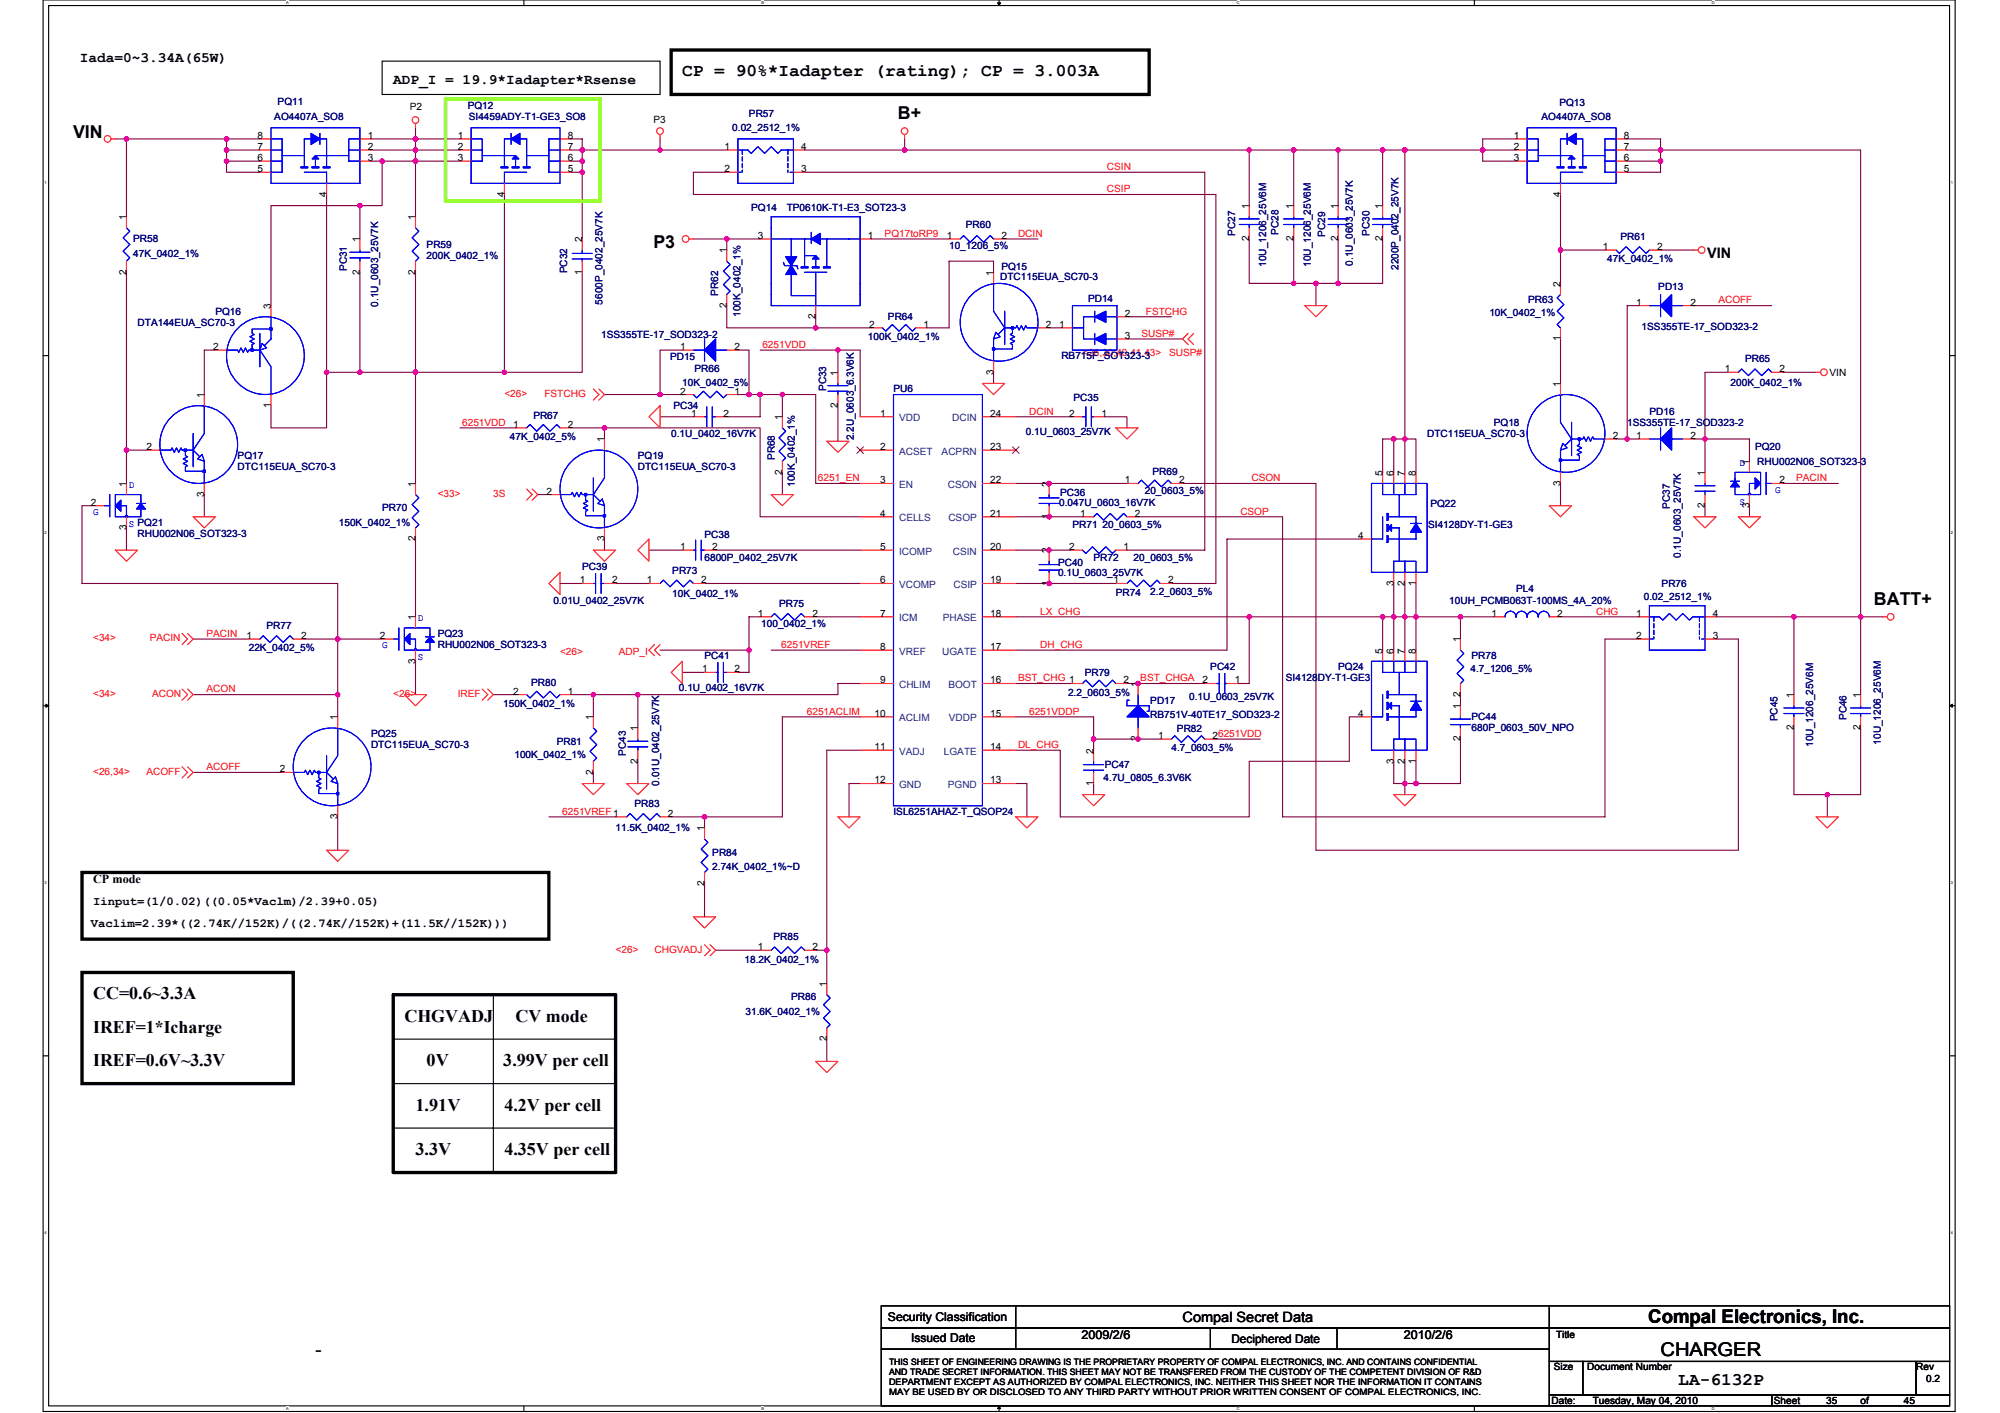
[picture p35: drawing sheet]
<svg xmlns="http://www.w3.org/2000/svg" width="297mm" height="210mm" viewBox="0 0 297 210" stroke-linecap="round" stroke-linejoin="round" font-family="sans-serif">
<defs><g id="words">
<g font-size="2.8">
<text x="244.8" y="196.5">Compal Electronics, Inc.</text>
<text x="246.6" y="201.5">CHARGER</text>
</g>
<g font-size="2.6">
<text x="101.3" y="11.3">CP = 90%*Iadapter (rating); CP = 3.003A</text>
<text x="133.4" y="17.7">B+</text>
<text x="10.9" y="20.6">VIN</text>
<text x="97" y="36.9">P3</text>
<text x="278.3" y="89.9">BATT+</text>
<text x="13.8" y="148.5">CC=0.6~3.3A</text>
<text x="13.8" y="153.4">IREF=1*Icharge</text>
<text x="60.1" y="151.8">CHGVADJ</text>
<text x="76.6" y="151.8">CV mode</text>
<text x="13.8" y="158.4">IREF=0.6V~3.3V</text>
<text x="63.4" y="158.4">0V</text>
<text x="74.8" y="158.4">3.99V per cell</text>
<text x="61.7" y="165">1.91V</text>
<text x="74.9" y="165">4.2V per cell</text>
<text x="61.7" y="171.6">3.3V</text>
<text x="74.9" y="171.6">4.35V per cell</text>
<text x="46.9" y="201.3">-</text>
<text x="249.3" y="205.8">LA-6132P</text>
</g>
<g font-size="2.1">
<text x="11.8" y="9.2">Iada=0~3.34A(65W)</text>
<text x="58.4" y="12.5">ADP_I = 19.9*Iadapter*Rsense</text>
<text x="253.6" y="38.3">VIN</text>
<text x="175.6" y="196.4">Compal Secret Data</text>
</g>
<g font-size="1.8">
<text x="13.8" y="131.2">CP mode</text>
<text x="13.5" y="137.7">Vaclim=2.39*((2.74K//152K)/((2.74K//152K)+(11.5K//152K)))</text>
<text x="13.8" y="134.4">Iinput=(1/0.02)((0.05*Vaclm)/2.39+0.05)</text>
<text x="131.9" y="196.3">Security Classification</text>
<text x="135.3" y="199.4">Issued Date</text>
<text x="160.6" y="198.9">2009/2/6</text>
<text x="182.9" y="199.6">Deciphered Date</text>
<text x="208.5" y="198.9">2010/2/6</text>
</g>
<g font-size="1.5" fill="#000080">
<text x="40.7" y="17.8">AO4407A_SO8</text>
<text x="41.2" y="15.5">PQ11</text>
<text x="69.5" y="16.2">PQ12</text>
<text x="69.6" y="17.8">SI4459ADY-T1-GE3_SO8</text>
<text x="111.2" y="17.3">PR57</text>
<text x="229" y="17.8">AO4407A_SO8</text>
<text x="231.6" y="15.7">PQ13</text>
<text x="108.8" y="19.5">0.02_2512_1%</text>
<text x="111.6" y="31.4">PQ14</text>
<text x="116.9" y="31.4">TP0610K-T1-E3_SOT23-3</text>
<text x="143.4" y="33.9">PR60</text>
<text x="183.4" y="35" transform="rotate(-90 183.4 35)">PC27</text>
<text x="189.9" y="34.8" transform="rotate(-90 189.9 34.8)">PC28</text>
<text x="196.8" y="35.2" transform="rotate(-90 196.8 35.2)">PC29</text>
<text x="203.4" y="35" transform="rotate(-90 203.4 35)">PC30</text>
<text x="240.7" y="35.7">PR61</text>
<text x="19.8" y="36">PR58</text>
<text x="19.8" y="38.2">47K_0402_1%</text>
<text x="51.5" y="40.3" transform="rotate(-90 51.5 40.3)">PC31</text>
<text x="63.4" y="36.8">PR59</text>
<text x="63.4" y="38.5">200K_0402_1%</text>
<text x="84.2" y="40.6" transform="rotate(-90 84.2 40.6)">PC32</text>
<text x="141" y="37">10_1206_5%</text>
<text x="148.6" y="41.6">DTC115EUA_SC70-3</text>
<text x="148.7" y="40.1">PQ15</text>
<text x="188.1" y="39.6" transform="rotate(-90 188.1 39.6)">10U_1206_25V6M</text>
<text x="194.7" y="39.6" transform="rotate(-90 194.7 39.6)">10U_1206_25V6M</text>
<text x="200.9" y="39.5" transform="rotate(-90 200.9 39.5)">0.1U_0603_25V7K</text>
<text x="207.7" y="40.1" transform="rotate(-90 207.7 40.1)">2200P_0402_25V7K</text>
<text x="238.7" y="39">47K_0402_1%</text>
<text x="32" y="46.7">PQ16</text>
<text x="56.1" y="45.6" transform="rotate(-90 56.1 45.6)">0.1U_0603_25V7K</text>
<text x="89.5" y="45.2" transform="rotate(-90 89.5 45.2)">5600P_0402_25V7K</text>
<text x="106.7" y="43.9" transform="rotate(-90 106.7 43.9)">PR62</text>
<text x="110" y="47.1" transform="rotate(-90 110 47.1)">100K_0402_1%</text>
<text x="131.9" y="47.6">PR64</text>
<text x="161.6" y="44.9">PD14</text>
<text x="221.2" y="46.9">10K_0402_1%</text>
<text x="227" y="45.1">PR63</text>
<text x="246.3" y="43.1">PD13</text>
<text x="20.4" y="48.4">DTA144EUA_SC70-3</text>
<text x="89.3" y="50.2">1SS355TE-17_SOD323-2</text>
<text x="99.5" y="53.5">PD15</text>
<text x="128.9" y="50.5">100K_0402_1%</text>
<text x="157.6" y="53.3">RB715F_SOT323-3</text>
<text x="243.8" y="49">1SS355TE-17_SOD323-2</text>
<text x="259.2" y="53.8">PR65</text>
<text x="101.3" y="57.3">10K_0402_5%</text>
<text x="103.2" y="55.3">PR66</text>
<text x="122.7" y="58.1" transform="rotate(-90 122.7 58.1)">PC33</text>
<text x="132.7" y="58.3">PU6</text>
<text x="159.4" y="59.6">PC35</text>
<text x="257" y="57.3">200K_0402_1%</text>
<text x="75.7" y="65.4">47K_0402_5%</text>
<text x="79.2" y="62.3">PR67</text>
<text x="99.7" y="64.9">0.1U_0402_16V7K</text>
<text x="100" y="60.8">PC34</text>
<text x="126.8" y="65.4" transform="rotate(-90 126.8 65.4)">2.2U_0603_6.3V6K</text>
<text x="152.4" y="64.6">0.1U_0603_25V7K</text>
<text x="212" y="64.9">DTC115EUA_SC70-3</text>
<text x="221.9" y="63.2">PQ18</text>
<text x="241.7" y="63.2">1SS355TE-17_SOD323-2</text>
<text x="245" y="61.6">PD16</text>
<text x="35.3" y="68.2">PQ17</text>
<text x="35.3" y="69.8">DTC115EUA_SC70-3</text>
<text x="94.7" y="68.2">PQ19</text>
<text x="94.7" y="69.8">DTC115EUA_SC70-3</text>
<text x="115.1" y="68.4" transform="rotate(-90 115.1 68.4)">PR68</text>
<text x="171.2" y="70.5">PR69</text>
<text x="260.7" y="66.9">PQ20</text>
<text x="261" y="69">RHU002N06_SOT323-3</text>
<text x="56.8" y="76">PR70</text>
<text x="118.1" y="72.3" transform="rotate(-90 118.1 72.3)">100K_0402_1%</text>
<text x="157.3" y="75.1">0.047U_0603_16V7K</text>
<text x="157.5" y="73.6">PC36</text>
<text x="170" y="73.3">20_0603_5%</text>
<text x="212.4" y="75.3">PQ22</text>
<text x="248" y="75.6" transform="rotate(-90 248 75.6)">PC37</text>
<text x="20.4" y="79.8">RHU002N06_SOT323-3</text>
<text x="50.3" y="78.1">150K_0402_1%</text>
<text x="104.6" y="79.9">PC38</text>
<text x="104.6" y="83.4">6800P_0402_25V7K</text>
<text x="159.3" y="78.4">PR71 20_0603_5%</text>
<text x="162.4" y="83.4">PR72</text>
<text x="168.4" y="83.4">20_0603_5%</text>
<text x="212.1" y="78.4">SI4128DY-T1-GE3</text>
<text x="249.6" y="82.9" transform="rotate(-90 249.6 82.9)">0.1U_0603_25V7K</text>
<text x="82.2" y="89.7">0.01U_0402_25V7K</text>
<text x="86.5" y="84.7">PC39</text>
<text x="99.8" y="85.2">PR73</text>
<text x="99.8" y="88.7">10K_0402_1%</text>
<text x="157.1" y="84">PC40</text>
<text x="157.1" y="85.5">0.1U_0603_25V7K</text>
<text x="165.7" y="88.5">PR74</text>
<text x="170.8" y="88.3">2.2_0603_5%</text>
<text x="215.3" y="89.7">10UH_PCMB063T-100MS_4A_20%</text>
<text x="225.2" y="88">PL4</text>
<text x="244.1" y="89.2">0.02_2512_1%</text>
<text x="246.8" y="87.2">PR76</text>
<text x="39.6" y="93.5">PR77</text>
<text x="65" y="94.6">PQ23</text>
<text x="113.1" y="93.1">100_0402_1%</text>
<text x="115.7" y="90.2">PR75</text>
<text x="36.9" y="96.8">22K_0402_5%</text>
<text x="65" y="96.3">RHU002N06_SOT323-3</text>
<text x="78.9" y="101.9">PR80</text>
<text x="104.6" y="97.9">PC41</text>
<text x="161.1" y="100.4">PR79</text>
<text x="179.8" y="99.6">PC42</text>
<text x="191" y="101.2">SI4128DY-T1-GE3</text>
<text x="198.7" y="99.6">PQ24</text>
<text x="218.4" y="99.9">4.7_1206_5%</text>
<text x="218.6" y="97.9">PR78</text>
<text x="74.8" y="105">150K_0402_1%</text>
<text x="100.8" y="102.7">0.1U_0402_16V7K</text>
<text x="158.6" y="103.4">2.2_0603_5%</text>
<text x="170.8" y="104.5">PD17</text>
<text x="170.8" y="106.7">RB751V-40TE17_SOD323-2</text>
<text x="176.6" y="104">0.1U_0603_25V7K</text>
<text x="218.6" y="107">PC44</text>
<text x="264" y="107.1" transform="rotate(-90 264 107.1)">PC45</text>
<text x="274.2" y="107" transform="rotate(-90 274.2 107)">PC46</text>
<text x="55.1" y="109.5">PQ25</text>
<text x="55.1" y="111.1">DTC115EUA_SC70-3</text>
<text x="76.4" y="112.6">100K_0402_1%</text>
<text x="82.7" y="110.6">PR81</text>
<text x="93" y="112.3" transform="rotate(-90 93 112.3)">PC43</text>
<text x="174" y="111.6">4.7_0603_5%</text>
<text x="174.8" y="108.8">PR82</text>
<text x="218.6" y="108.6">680P_0603_50V_NPO</text>
<text x="269.3" y="110.9" transform="rotate(-90 269.3 110.9)">10U_1206_25V6M</text>
<text x="279.4" y="110.6" transform="rotate(-90 279.4 110.6)">10U_1206_25V6M</text>
<text x="94.2" y="119.9">PR83</text>
<text x="97.9" y="116.7" transform="rotate(-90 97.9 116.7)">0.01U_0402_25V7K</text>
<text x="163.9" y="116.1">4.7U_0805_6.3V6K</text>
<text x="164.1" y="114.1">PC47</text>
<text x="91.4" y="123.5">11.5K_0402_1%</text>
<text x="132.7" y="121">ISL6251AHAZ-T_QSOP24</text>
<text x="105.8" y="127.1">PR84</text>
<text x="105.8" y="129.3">2.74K_0402_1%~D</text>
<text x="110.6" y="143">18.2K_0402_1%</text>
<text x="114.9" y="139.7">PR85</text>
<text x="117.5" y="148.6">PR86</text>
<text x="110.7" y="150.7">31.6K_0402_1%</text>
</g>
<g font-size="1.5">
<text x="60.9" y="16.4">P2</text>
<text x="38.3" y="23.9">6</text>
<text x="38.3" y="22.3">7</text>
<text x="38.3" y="20.6">8</text>
<text x="54.6" y="23.9">3</text>
<text x="54.6" y="22.3">2</text>
<text x="54.6" y="20.6">1</text>
<text x="68" y="23.9">3</text>
<text x="68" y="22.3">2</text>
<text x="68" y="20.6">1</text>
<text x="84.3" y="23.9">6</text>
<text x="84.3" y="22.3">7</text>
<text x="84.3" y="20.6">8</text>
<text x="97" y="18.3">P3</text>
<text x="107.6" y="22.3">1</text>
<text x="119" y="22.3">4</text>
<text x="224.8" y="23.9">3</text>
<text x="224.8" y="22.3">2</text>
<text x="224.8" y="20.6">1</text>
<text x="241.2" y="23.9">6</text>
<text x="241.2" y="22.3">7</text>
<text x="241.2" y="20.6">8</text>
<text x="38.3" y="25.6">5</text>
<text x="48.5" y="29.2" transform="rotate(-90 48.5 29.2)">4</text>
<text x="74.9" y="29.2" transform="rotate(-90 74.9 29.2)">4</text>
<text x="84.3" y="25.6">5</text>
<text x="107.6" y="25.6">2</text>
<text x="119" y="25.6">3</text>
<text x="231.8" y="29.2" transform="rotate(-90 231.8 29.2)">4</text>
<text x="241.2" y="25.6">5</text>
<text x="18.8" y="32.7" transform="rotate(-90 18.8 32.7)">1</text>
<text x="53.4" y="36" transform="rotate(-90 53.4 36)">1</text>
<text x="61.7" y="32.7" transform="rotate(-90 61.7 32.7)">1</text>
<text x="86.5" y="36" transform="rotate(-90 86.5 36)">2</text>
<text x="112.6" y="35.5">3</text>
<text x="128.9" y="35.5">1</text>
<text x="140.6" y="35.5">1</text>
<text x="148.7" y="35.5">2</text>
<text x="185.5" y="35.8" transform="rotate(-90 185.5 35.8)">2</text>
<text x="185.5" y="31" transform="rotate(-90 185.5 31)">1</text>
<text x="192.1" y="35.8" transform="rotate(-90 192.1 35.8)">2</text>
<text x="192.1" y="31" transform="rotate(-90 192.1 31)">1</text>
<text x="198.7" y="35.8" transform="rotate(-90 198.7 35.8)">2</text>
<text x="198.7" y="31" transform="rotate(-90 198.7 31)">1</text>
<text x="205.3" y="35.8" transform="rotate(-90 205.3 35.8)">2</text>
<text x="205.3" y="31" transform="rotate(-90 205.3 31)">1</text>
<text x="18.8" y="40.8" transform="rotate(-90 18.8 40.8)">2</text>
<text x="53.4" y="40.8" transform="rotate(-90 53.4 40.8)">2</text>
<text x="61.7" y="40.8" transform="rotate(-90 61.7 40.8)">2</text>
<text x="86.5" y="40.8" transform="rotate(-90 86.5 40.8)">1</text>
<text x="107.9" y="37.6" transform="rotate(-90 107.9 37.6)">1</text>
<text x="147.6" y="40.9" transform="rotate(-90 147.6 40.9)">1</text>
<text x="238" y="37.1">1</text>
<text x="246.1" y="37.1">2</text>
<text x="40.2" y="45.9" transform="rotate(-90 40.2 45.9)">3</text>
<text x="107.9" y="45.7" transform="rotate(-90 107.9 45.7)">2</text>
<text x="121.1" y="47.4" transform="rotate(-90 121.1 47.4)">2</text>
<text x="167" y="47">2</text>
<text x="231.8" y="42.6" transform="rotate(-90 231.8 42.6)">2</text>
<text x="243" y="45.4">1</text>
<text x="251.1" y="45.4">2</text>
<text x="31.7" y="52">2</text>
<text x="101" y="52">1</text>
<text x="109.1" y="52">2</text>
<text x="129.1" y="48.7">2</text>
<text x="137.2" y="48.7">1</text>
<text x="155.3" y="48.7">2</text>
<text x="157.3" y="48.7">1</text>
<text x="167" y="50.3">3</text>
<text x="231.8" y="50.7" transform="rotate(-90 231.8 50.7)">1</text>
<text x="30.3" y="59.1" transform="rotate(-90 30.3 59.1)">1</text>
<text x="101" y="58.6">2</text>
<text x="109.1" y="58.6">1</text>
<text x="124.4" y="55.8" transform="rotate(-90 124.4 55.8)">1</text>
<text x="147.6" y="55.6" transform="rotate(-90 147.6 55.6)">3</text>
<text x="231.8" y="57.5" transform="rotate(-90 231.8 57.5)">1</text>
<text x="256.2" y="55.3">1</text>
<text x="264.3" y="55.3">2</text>
<text x="271.7" y="55.8">VIN</text>
<text x="40.2" y="60.6" transform="rotate(-90 40.2 60.6)">1</text>
<text x="76.2" y="63.6">1</text>
<text x="84.3" y="63.6">2</text>
<text x="89.8" y="65.7" transform="rotate(-90 89.8 65.7)">1</text>
<text x="102.6" y="61.9">1</text>
<text x="107.4" y="61.9">2</text>
<text x="116.2" y="62.4" transform="rotate(-90 116.2 62.4)">1</text>
<text x="124.4" y="60.6" transform="rotate(-90 124.4 60.6)">2</text>
<text x="130.7" y="61.9">1</text>
<text x="147.1" y="61.9">24</text>
<text x="158.8" y="61.9">2</text>
<text x="163.6" y="61.9">1</text>
<text x="239.5" y="65.2">2</text>
<text x="243" y="65.2">1</text>
<text x="251.1" y="65.2">2</text>
<text x="21.7" y="66.9">2</text>
<text x="116.2" y="70.5" transform="rotate(-90 116.2 70.5)">2</text>
<text x="130.7" y="71.8">3</text>
<text x="130.7" y="66.9">2</text>
<text x="147.1" y="66.9">23</text>
<text x="147.1" y="71.8">22</text>
<text x="167" y="71.8">1</text>
<text x="175.1" y="71.8">2</text>
<text x="205.3" y="70.7" transform="rotate(-90 205.3 70.7)">5</text>
<text x="207" y="70.7" transform="rotate(-90 207 70.7)">6</text>
<text x="208.6" y="70.7" transform="rotate(-90 208.6 70.7)">7</text>
<text x="210.3" y="70.7" transform="rotate(-90 210.3 70.7)">8</text>
<text x="253.2" y="70.7" transform="rotate(-90 253.2 70.7)">1</text>
<text x="259.8" y="69" transform="rotate(-90 259.8 69)">1</text>
<text x="264.3" y="71.8">2</text>
<text x="13.5" y="75.1">2</text>
<text x="18.8" y="72.3" transform="rotate(-90 18.8 72.3)">1</text>
<text x="30.3" y="73.8" transform="rotate(-90 30.3 73.8)">3</text>
<text x="61.7" y="72.3" transform="rotate(-90 61.7 72.3)">1</text>
<text x="81.2" y="73.5">2</text>
<text x="130.7" y="76.8">4</text>
<text x="147.1" y="76.8">21</text>
<text x="155.8" y="77.1" transform="rotate(-90 155.8 77.1)">1</text>
<text x="155.8" y="72.3" transform="rotate(-90 155.8 72.3)">2</text>
<text x="160.4" y="76.8">1</text>
<text x="168.5" y="76.8">2</text>
<text x="231.8" y="72.2" transform="rotate(-90 231.8 72.2)">3</text>
<text x="253.2" y="75.5" transform="rotate(-90 253.2 75.5)">2</text>
<text x="259.8" y="75.5" transform="rotate(-90 259.8 75.5)">3</text>
<text x="18.8" y="78.8" transform="rotate(-90 18.8 78.8)">3</text>
<text x="61.7" y="80.4" transform="rotate(-90 61.7 80.4)">2</text>
<text x="89.8" y="80.4" transform="rotate(-90 89.8 80.4)">3</text>
<text x="101" y="81.7">1</text>
<text x="105.8" y="81.7">2</text>
<text x="130.7" y="81.7">5</text>
<text x="147.1" y="81.7">20</text>
<text x="155.8" y="82.2" transform="rotate(-90 155.8 82.2)">2</text>
<text x="158.8" y="81.7">2</text>
<text x="166.9" y="81.7">1</text>
<text x="201.7" y="80.1">4</text>
<text x="86.1" y="86.7">1</text>
<text x="90.9" y="86.7">2</text>
<text x="96" y="86.7">1</text>
<text x="104.1" y="86.7">2</text>
<text x="130.7" y="86.7">6</text>
<text x="147.1" y="86.7">19</text>
<text x="155.8" y="87" transform="rotate(-90 155.8 87)">1</text>
<text x="165.4" y="86.7">1</text>
<text x="173.5" y="86.7">2</text>
<text x="207" y="87" transform="rotate(-90 207 87)">3</text>
<text x="208.6" y="87" transform="rotate(-90 208.6 87)">2</text>
<text x="210.3" y="87" transform="rotate(-90 210.3 87)">1</text>
<text x="36.6" y="94.9">1</text>
<text x="44.7" y="94.9">2</text>
<text x="56.4" y="94.9">2</text>
<text x="61.7" y="92.1" transform="rotate(-90 61.7 92.1)">1</text>
<text x="112.6" y="91.6">1</text>
<text x="120.7" y="91.6">2</text>
<text x="130.7" y="91.6">7</text>
<text x="147.1" y="91.6">18</text>
<text x="216.9" y="95.4" transform="rotate(-90 216.9 95.4)">1</text>
<text x="221.5" y="91.6">1</text>
<text x="231.3" y="91.6">2</text>
<text x="243" y="91.6">1</text>
<text x="243" y="94.9">2</text>
<text x="254.4" y="94.9">3</text>
<text x="254.4" y="91.6">4</text>
<text x="61.7" y="98.6" transform="rotate(-90 61.7 98.6)">3</text>
<text x="104.3" y="99.9">1</text>
<text x="109.1" y="99.9">2</text>
<text x="130.7" y="101.5">9</text>
<text x="130.7" y="96.6">8</text>
<text x="147.1" y="101.5">16</text>
<text x="147.1" y="96.6">17</text>
<text x="166.9" y="101.5">2</text>
<text x="178.6" y="101.5">2</text>
<text x="183.4" y="101.5">1</text>
<text x="205.3" y="97.1" transform="rotate(-90 205.3 97.1)">5</text>
<text x="207" y="97.1" transform="rotate(-90 207 97.1)">6</text>
<text x="208.6" y="97.1" transform="rotate(-90 208.6 97.1)">7</text>
<text x="210.3" y="97.1" transform="rotate(-90 210.3 97.1)">8</text>
<text x="50.1" y="107" transform="rotate(-90 50.1 107)">1</text>
<text x="76.2" y="103.2">2</text>
<text x="84.3" y="103.2">1</text>
<text x="88.1" y="107" transform="rotate(-90 88.1 107)">1</text>
<text x="129.9" y="106.5">10</text>
<text x="147.1" y="106.5">15</text>
<text x="169" y="102" transform="rotate(-90 169 102)">1</text>
<text x="201.7" y="106.5">4</text>
<text x="216.9" y="105.3" transform="rotate(-90 216.9 105.3)">1</text>
<text x="216.9" y="103.5" transform="rotate(-90 216.9 103.5)">2</text>
<text x="266.4" y="103.7" transform="rotate(-90 266.4 103.7)">1</text>
<text x="276.3" y="103.7" transform="rotate(-90 276.3 103.7)">1</text>
<text x="94.7" y="113.4" transform="rotate(-90 94.7 113.4)">2</text>
<text x="94.7" y="108.6" transform="rotate(-90 94.7 108.6)">1</text>
<text x="129.9" y="111.4">11</text>
<text x="147.1" y="111.4">14</text>
<text x="162.4" y="111.9" transform="rotate(-90 162.4 111.9)">2</text>
<text x="169" y="110.1" transform="rotate(-90 169 110.1)">2</text>
<text x="172" y="109.8">1</text>
<text x="180.1" y="109.8">26251VDD</text>
<text x="207" y="113.4" transform="rotate(-90 207 113.4)">3</text>
<text x="208.6" y="113.4" transform="rotate(-90 208.6 113.4)">2</text>
<text x="210.3" y="113.4" transform="rotate(-90 210.3 113.4)">1</text>
<text x="216.9" y="110.1" transform="rotate(-90 216.9 110.1)">2</text>
<text x="266.4" y="108.5" transform="rotate(-90 266.4 108.5)">2</text>
<text x="276.3" y="108.5" transform="rotate(-90 276.3 108.5)">2</text>
<text x="41.6" y="114.7">2</text>
<text x="88.1" y="115.1" transform="rotate(-90 88.1 115.1)">2</text>
<text x="129.9" y="116.4">12</text>
<text x="147.1" y="116.4">13</text>
<text x="162.4" y="116.7" transform="rotate(-90 162.4 116.7)">1</text>
<text x="50.1" y="121.7" transform="rotate(-90 50.1 121.7)">3</text>
<text x="99.2" y="121.3">2</text>
<text x="104.6" y="123.5" transform="rotate(-90 104.6 123.5)">1</text>
<text x="104.6" y="131.6" transform="rotate(-90 104.6 131.6)">2</text>
<text x="112.6" y="141.2">1</text>
<text x="120.7" y="141.2">2</text>
<text x="122.8" y="146.6" transform="rotate(-90 122.8 146.6)">1</text>
<text x="122.8" y="154.7" transform="rotate(-90 122.8 154.7)">2</text>
<text x="230.8" y="203.6">Size</text>
<text x="231.1" y="198.8">Title</text>
<text x="235.7" y="203.6">Document Number</text>
<text x="284.6" y="203.6">Rev</text>
<text x="230.4" y="208.5">Date:</text>
<text x="236.6" y="208.5">Tuesday, May 04, 2010</text>
<text x="263.5" y="208.5">Sheet</text>
<text x="271.2" y="208.5">35</text>
<text x="276.3" y="208.5">of</text>
<text x="282.8" y="208.5">45</text>
<text x="286.1" y="205.2">0.2</text>
</g>
<g font-size="1.5" fill="#f00">
<text x="164.4" y="25.3">CSIN</text>
<text x="164.4" y="28.6">CSIP</text>
<text x="131.4" y="35.2">PQ17toRP9</text>
<text x="151.2" y="35.2">DCIN</text>
<text x="170.2" y="46.7">FSTCHG</text>
<text x="255.2" y="45.1">ACOFF</text>
<text x="113.2" y="51.7">6251VDD</text>
<text x="160.8" y="52.8">&lt;26,30,40,41,43&gt;</text>
<text x="169.5" y="50">SUSP#</text>
<text x="173.6" y="52.8">SUSP#</text>
<text x="74.9" y="59">&lt;26&gt;</text>
<text x="80.9" y="59">FSTCHG</text>
<text x="68.6" y="63.2">6251VDD</text>
<text x="152.8" y="61.6">DCIN</text>
<text x="121.5" y="71.5">6251_EN</text>
<text x="185.9" y="71.5">CSON</text>
<text x="266.8" y="71.5">PACIN</text>
<text x="65" y="73.8">&lt;33&gt;</text>
<text x="73.3" y="73.8">3S</text>
<text x="184.2" y="76.4">CSOP</text>
<text x="13.8" y="95.3">&lt;34&gt;</text>
<text x="22.3" y="95.3">PACIN</text>
<text x="30.7" y="94.6">PACIN</text>
<text x="154.5" y="91.3">LX_CHG</text>
<text x="237" y="91.3">CHG</text>
<text x="83.2" y="97.3">&lt;26&gt;</text>
<text x="91.9" y="97.3">ADP_I</text>
<text x="116" y="96.3">6251VREF</text>
<text x="151.2" y="101.2">BST_CHG 1</text>
<text x="154.5" y="96.3">DH_CHG</text>
<text x="169.4" y="101.2">BST_CHGA</text>
<text x="13.8" y="103.5">&lt;34&gt;</text>
<text x="22.6" y="103.5">ACON</text>
<text x="30.7" y="102.9">ACON</text>
<text x="58.4" y="103.5">&lt;26&gt;</text>
<text x="68" y="103.5">IREF</text>
<text x="119.8" y="106.2">6251ACLIM</text>
<text x="152.8" y="106.2">6251VDDP</text>
<text x="151.2" y="111.1">DL_CHG</text>
<text x="13.8" y="115.1">&lt;26,34&gt;</text>
<text x="21.8" y="115.1">ACOFF</text>
<text x="30.7" y="114.4">ACOFF</text>
<text x="83.5" y="121">6251VREF 1</text>
<text x="91.4" y="141.5">&lt;26&gt;</text>
<text x="97.2" y="141.5">CHGVADJ</text>
</g>
<g font-size="1.5" fill="#004080">
<text x="133.5" y="62.6">VDD</text>
<text x="141.4" y="62.6">DCIN</text>
<text x="133.5" y="67.5">ACSET</text>
<text x="139.9" y="67.5">ACPRN</text>
<text x="133.5" y="72.5">EN</text>
<text x="133.5" y="77.4">CELLS</text>
<text x="140.8" y="72.5">CSON</text>
<text x="140.9" y="77.4">CSOP</text>
<text x="133.5" y="82.4">ICOMP</text>
<text x="141.5" y="82.4">CSIN</text>
<text x="133.5" y="87.3">VCOMP</text>
<text x="141.6" y="87.3">CSIP</text>
<text x="133.5" y="92.3">ICM</text>
<text x="140" y="92.3">PHASE</text>
<text x="133.5" y="97.3">VREF</text>
<text x="139.9" y="97.3">UGATE</text>
<text x="133.5" y="102.2">CHLIM</text>
<text x="133.5" y="107.2">ACLIM</text>
<text x="140.9" y="102.2">BOOT</text>
<text x="140.9" y="107.2">VDDP</text>
<text x="133.5" y="112.1">VADJ</text>
<text x="140.2" y="112.1">LGATE</text>
<text x="133.5" y="117.1">GND</text>
<text x="140.8" y="117.1">PGND</text>
</g>
<g font-size="1.5" fill="#00f">
<text x="258.3" y="69.2">D</text>
<text x="13.8" y="76.5">G</text>
<text x="19.1" y="72.5">D</text>
<text x="258.3" y="75">S</text>
<text x="263.6" y="73.2">G</text>
<text x="19.1" y="78.3">S PQ21</text>
<text x="62" y="92.3">D</text>
<text x="56.8" y="96.3">G</text>
<text x="62" y="98.1">S</text>
</g>
<g font-size="1.3">
<text x="132" y="202.8">THIS SHEET OF ENGINEERING DRAWING IS THE PROPRIETARY PROPERTY OF COMPAL ELECTRONICS, INC. AND CONTAINS CONFIDENTIAL</text>
<text x="132" y="204.3">AND TRADE SECRET INFORMATION. THIS SHEET MAY NOT BE TRANSFERED FROM THE CUSTODY OF THE COMPETENT DIVISION OF R&amp;D</text>
<text x="132" y="205.8">DEPARTMENT EXCEPT AS AUTHORIZED BY COMPAL ELECTRONICS, INC. NEITHER THIS SHEET NOR THE INFORMATION IT CONTAINS</text>
<text x="132" y="207.3">MAY BE USED BY OR DISCLOSED TO ANY THIRD PARTY WITHOUT PRIOR WRITTEN CONSENT OF COMPAL ELECTRONICS, INC.</text>
</g>
<g font-size=".6">
<text x="42.5" y=".6">A</text>
<text x="113.1" y=".6">B</text>
<text x="183.7" y=".6">C</text>
<text x="254.3" y=".6">D</text>
<text x="6.6" y="27.4">1</text>
<text x="289.8" y="27.4">1</text>
<text x="6.6" y="79.4">2</text>
<text x="289.8" y="79.4">2</text>
<text x="6.6" y="131.4">3</text>
<text x="289.8" y="131.4">3</text>
<text x="6.6" y="183.4">4</text>
<text x="289.8" y="183.4">4</text>
<text x="42.5" y="209.5">A</text>
<text x="113.1" y="209.5">B</text>
<text x="183.7" y="209.5">C</text>
<text x="254.3" y="209.5">D</text>
</g>
</g></defs>
<path d="M6.4 0h284v209.7h-284zM7.2 .8h282.3v208.1h-282.3z" fill="none" stroke="#000" stroke-width=".17"/>
<g fill="#fff">
<path d="M42.5 .1h.4v.6h-.4z"/>
<path d="M42.5 208.9h.4v.7h-.4z"/>
</g>
<path d="M77.8 0v.8M77.8 208.9v.8" fill="none" stroke="#000" stroke-width=".17"/>
<g fill="#fff">
<path d="M113.1 .1h.4v.6h-.4z"/>
<path d="M113.1 208.9h.4v.7h-.4z"/>
</g>
<path d="M148.4 0v.8M148.4 208.9v.8" fill="none" stroke="#000" stroke-width=".17"/>
<path d="M148.1 .4h.5l-.2 .4zM148.4 208.9l.2 .4h-.5z" fill="#000" stroke="#000" stroke-width=".15"/>
<g fill="#fff">
<path d="M183.7 .1h.4v.6h-.4z"/>
<path d="M183.7 208.9h.4v.7h-.4z"/>
</g>
<path d="M219 0v.8M219 208.9v.8" fill="none" stroke="#000" stroke-width=".17"/>
<g fill="#fff">
<path d="M254.3 .1h.4v.6h-.4z"/>
<path d="M254.3 208.9h.4v.7h-.4z"/>
<path d="M6.6 26.8h.3v.7h-.3z"/>
<path d="M289.8 26.8h.3v.7h-.3z"/>
<path d="M6.6 78.8h.3v.7h-.3z"/>
<path d="M289.8 78.8h.3v.7h-.3z"/>
</g>
<path d="M6.4 52.8h.8M289.5 52.8h.9" fill="none" stroke="#000" stroke-width=".17"/>
<g fill="#fff">
<path d="M6.6 130.8h.3v.7h-.3z"/>
<path d="M289.8 130.8h.3v.7h-.3z"/>
</g>
<path d="M6.4 104.8h.8M289.5 104.8h.9" fill="none" stroke="#000" stroke-width=".17"/>
<path d="M6.8 104.6l.4 .2-.4 .3zM289.5 104.8l.5-.2v.5z" fill="#000" stroke="#000" stroke-width=".15"/>
<g fill="#fff">
<path d="M6.6 182.8h.3v.7h-.3z"/>
<path d="M289.8 182.8h.3v.7h-.3z"/>
</g>
<g fill="none" stroke="#000" stroke-width=".17">
<path d="M56.8 9.1h41.2v4.9h-41.2zM6.4 156.8h.8M58.4 154.4h33M73.3 147.8v26.4M289.5 156.8h.9M58.4 161h33M58.4 167.6h33M130.9 194h99.2v3.3h-99.2zM130.9 197.3h99.2v3.1h-99.2zM150.9 194v6.4M179.8 197.3v3.1M198.6 197.3v3.1"/>
<path d="M230.1 194h59.4v3.3h-59.4zM230.1 197.3h59.4v4.9h-59.4zM130.9 200.4h99.2v8.5h-99.2zM230.1 202.2h5v5h-5zM230.1 207.2h33v1.7h-33zM235.1 202.2h49.5v5h-49.5zM263.1 207.2h26.4v1.7h-26.4zM284.6 202.2h4.9v5h-4.9z"/>
</g>
<g fill="none" stroke="#800040" stroke-width=".17">
<path d="M61.7 19v13.2M17.1 20.6h1.7M18.8 20.6h14.8v1.7M18.8 20.6v11.6M33.6 22.3v1.6h5M33.6 23.9v1.7h5M33.6 22.3h5M33.6 20.6h5M48.5 28.9v26.4h5M53.5 30.5h-13.3v14.9M55.1 22.3h13.2M55.1 20.6h13.2"/>
<path d="M55.1 23.9h13.2M56.8 23.9v6.6h-3.3v5M74.9 28.9v26.4M84.8 22.3h23.1M84.8 20.6h1.7v14.9M84.8 23.9h1.7M84.8 25.6h1.7M98 20.6v1.7M103 35.5h9.9M107.9 25.6h-4.9v3.3h77.6v57.8h-6.6M107.9 35.5v1.6M119.5 22.3h105.7"/>
<path d="M119.5 25.6h59.4v56.1h-11.5M129.4 35.5h11.6M134.4 20.6v1.7M149.2 35.5h5M185.5 35.5v6.6h19.8v-6.6M185.5 22.3v8.2M192.1 22.3v8.2M192.1 35.5v6.6M198.7 22.3v8.2M198.7 35.5v6.6M205.3 22.3v8.2M208.6 22.3v42.9h1.7v5"/>
<path d="M225.2 20.6h-5v3.3h5M231.8 28.9v13.2M231.8 37.1h6.6M241.7 22.3h34.6v80.9M241.7 20.6h4.9v5h-4.9M241.7 23.9h4.9M246.6 37.1h5M18.8 40.4v31.4M32 52h-1.7v6.6M48.5 55.3v8.3h-8.3v-3.3M53.5 40.4v14.9M53.5 55.3h21.4"/>
<path d="M61.7 40.4v31.4M86.5 40.4v14.9h-11.6M89.8 58.6h11.5M101.3 52h-3.3v6.6M107.9 45.4v3.3h13.2M109.6 52h1.6v6.6M109.6 58.6h3.3M112.9 58.6h3.3v3.3M112.9 52h14.9v9.9M112.9 58.6v3.3h-5M116.2 58.6h4.9v13.2h6.7M121.1 47.1v1.6"/>
<path d="M121.1 48.7h8.3M124.4 52v3.3M147.6 40.4v-1.6h-6.6v9.9h-3.3M147.6 55.3v1.7M155.8 48.7h1.8M167.5 47.1h6.5M167.5 50.4h8.1M195.4 42.1v3.3M231.8 50.4v6.6M243.3 45.4h-1.6v19.8M251.6 45.4h11.5M256.5 55.3h-3.3v14.9"/>
<path d="M264.8 55.3h4.9M13.8 75.1h-1.6v11.6h38v19.8M18.8 78.4v3.3M18.8 66.9h3.3M30.3 73.5v3.3M68.3 63.6h8.3M79.9 73.5h1.6M84.8 63.6h5M89.8 63.6h23.1v13.2h14.9M89.8 63.6v1.6M98 61.9h5M116.2 70.2v3.3"/>
<path d="M124.4 60.3v5.2M150.9 76.8h9.9M150.9 71.8h16.5M150.9 61.9h8.2M164.1 61.9h3.3v1.7M169 76.8h21.5v44.5h47.9v-26.4h4.9M175.6 71.8h19.8v54.5h62.8v-31.4h-3.3M207 65.2h1.6v5M207 65.2h-1.7v5M207 65.2v5M231.8 71.8v3.3M240 65.2h3.3"/>
<path d="M251.6 65.2h8.2v3.3M253.2 75.1v1.7M259.8 75.1v1.7M264.8 71.8h8.2M28.7 94.9h8.2M45.2 94.9h11.6M61.7 80.1v11.5M61.7 98.2v5M83.2 86.7h3.3M89.8 80.1v1.6M91.4 86.7h5M96.4 81.7h4.9"/>
<path d="M98 96.6h13.2M101.3 99.9h3.3M104.6 86.7h23.2M106.3 81.7h21.5M112.9 91.6h-1.7v8.3h-1.6M114.5 96.6h13.3M121.1 91.6h6.7M150.9 91.6h34.6M150.9 81.7h8.2M150.9 86.7h14.8M185.5 91.6h19.8v5M185.5 91.6v9.9h-1.6"/>
<path d="M202 80.1h-19.8v16.5h-31.3M205.3 91.6h16.6M207 86.7v9.9M208.6 86.7v9.9M210.3 86.7v9.9M216.9 91.6v3.3M231.8 91.6h11.5M254.9 91.6h24.7M266.4 91.6v11.6M28.7 103.2h21.5M28.7 114.7h13.2M73.3 103.2h3.3"/>
<path d="M84.8 103.2h3.3v3.3M88.1 114.7v1.7M94.7 103.2v4.9M94.7 113.1v3.3M127.8 106.5h-11.6v14.8h-16.5M127.8 101.5h-3.4v1.7h-36.3M127.8 111.4h-5v34.7M127.8 116.4h-1.7v4.9M150.9 106.5h11.5v4.9M150.9 116.4h1.6v4.9M150.9 101.5h8.2M162.4 116.4v1.6"/>
<path d="M162.4 109.8h9.9M167.4 101.5h11.5M180.6 109.8h6.6M202 106.5h-1.6v6.6h-14.9v8.2h-28v-9.9h-6.6M208.6 113.1v4.9M210.3 113.1v3.3M216.9 109.8v6.6h-9.9v-3.3M216.9 103.2v1.6M266.4 108.1v9.9h9.9v-9.9M271.4 118v3.3M50.2 121.3v5M81.5 121.3h9.9"/>
<path d="M104.6 121.3v1.7M104.6 131.3v4.9M106.3 141.2h6.6M121.1 141.2h1.7M122.8 154.4v3.3"/>
</g>
<g fill="#f0f" stroke="#f0f" stroke-width=".17">
<circle cx="276.3" cy="91.6" r=".33"/>
<circle cx="61.7" cy="23.9" r=".33"/>
<circle cx="61.7" cy="22.3" r=".33"/>
<circle cx="208.6" cy="22.3" r=".33"/>
<circle cx="208.6" cy="65.2" r=".33"/>
<circle cx="207" cy="65.2" r=".33"/>
<circle cx="61.7" cy="20.6" r=".33"/>
<circle cx="185.5" cy="22.3" r=".33"/>
<circle cx="231.8" cy="37.1" r=".33"/>
<circle cx="33.6" cy="22.3" r=".33"/>
<circle cx="33.6" cy="23.9" r=".33"/>
<circle cx="86.5" cy="23.9" r=".33"/>
<circle cx="86.5" cy="22.3" r=".33"/>
<circle cx="61.7" cy="55.3" r=".33"/>
<circle cx="33.6" cy="20.6" r=".33"/>
<circle cx="53.5" cy="55.3" r=".33"/>
<circle cx="18.8" cy="20.6" r=".33"/>
<circle cx="198.7" cy="22.3" r=".33"/>
<circle cx="192.1" cy="22.3" r=".33"/>
<circle cx="220.2" cy="22.3" r=".33"/>
<circle cx="155.8" cy="81.7" r=".33"/>
<circle cx="155.8" cy="76.8" r=".33"/>
<circle cx="205.3" cy="91.6" r=".33"/>
<circle cx="216.9" cy="91.6" r=".33"/>
<circle cx="185.5" cy="91.6" r=".33"/>
<circle cx="116.2" cy="58.6" r=".33"/>
<circle cx="89.8" cy="63.6" r=".33"/>
<circle cx="111.2" cy="96.6" r=".33"/>
<circle cx="266.4" cy="91.6" r=".33"/>
<circle cx="207" cy="91.6" r=".33"/>
<circle cx="98" cy="22.3" r=".33"/>
<circle cx="169" cy="109.8" r=".33"/>
<circle cx="169" cy="101.5" r=".33"/>
<circle cx="162.4" cy="109.8" r=".33"/>
<circle cx="246.6" cy="23.9" r=".33"/>
<circle cx="246.6" cy="22.3" r=".33"/>
<circle cx="134.4" cy="22.3" r=".33"/>
<circle cx="56.8" cy="23.9" r=".33"/>
<circle cx="48.5" cy="55.3" r=".33"/>
<circle cx="53.5" cy="30.5" r=".33"/>
<circle cx="50.2" cy="103.2" r=".33"/>
<circle cx="241.7" cy="65.2" r=".33"/>
<circle cx="253.2" cy="65.2" r=".33"/>
<circle cx="122.8" cy="141.2" r=".33"/>
<circle cx="94.7" cy="103.2" r=".33"/>
<circle cx="88.1" cy="103.2" r=".33"/>
<circle cx="112.9" cy="58.6" r=".33"/>
<circle cx="124.4" cy="52" r=".33"/>
<circle cx="205.3" cy="22.3" r=".33"/>
<circle cx="74.9" cy="55.3" r=".33"/>
<circle cx="86.5" cy="25.6" r=".33"/>
<circle cx="107.9" cy="35.5" r=".33"/>
<circle cx="192.1" cy="42.1" r=".33"/>
<circle cx="271.4" cy="118" r=".33"/>
<circle cx="195.4" cy="42.1" r=".33"/>
<circle cx="18.8" cy="66.9" r=".33"/>
<circle cx="50.2" cy="94.9" r=".33"/>
<circle cx="198.7" cy="42.1" r=".33"/>
<circle cx="111.2" cy="58.6" r=".33"/>
<circle cx="98" cy="58.6" r=".33"/>
<circle cx="121.1" cy="48.7" r=".33"/>
<circle cx="104.6" cy="121.3" r=".33"/>
<circle cx="155.8" cy="71.8" r=".33"/>
<circle cx="155.8" cy="86.7" r=".33"/>
<circle cx="210.3" cy="91.6" r=".33"/>
<circle cx="208.6" cy="91.6" r=".33"/>
<circle cx="210.3" cy="116.4" r=".33"/>
<circle cx="208.6" cy="116.4" r=".33"/>
</g>
<g fill="none" stroke="#f00" stroke-width=".17">
<path d="M61.7 18.3v.7M98 20v.6M134.4 20v.6M16.5 20.6h.6M18.8 32.2v1.6M18.8 38.8v1.6M38.6 20.6h1.6M38.6 23.9h1.6M38.6 25.6h1.6M38.6 22.3h1.6M48.5 27.2v1.7M53.5 20.6h1.6"/>
<path d="M53.5 23.9h1.6M53.5 22.3h1.6M53.5 35.5v1.6M53.5 38.8v1.6M61.7 32.2v1.6M61.7 38.8v1.6M68.3 20.6h1.7M68.3 23.9h1.7M68.3 22.3h1.7M74.9 27.2v1.7M83.2 20.6h1.6M83.2 23.9h1.6"/>
<path d="M83.2 25.6h1.6M83.2 22.3h1.6M86.5 35.5v1.6M86.5 38.8v1.6M102.3 35.5h.7M107.9 25.6h1.7M107.9 22.3h1.7M107.9 37.1v1.7M112.9 35.5h1.6M117.8 25.6h1.7M117.8 22.3h1.7M127.8 35.5h1.6"/>
<path d="M141 35.5h1.6M147.6 35.5h1.6M185.5 30.5v1.7M185.5 33.8v1.7M192.1 30.5v1.7M192.1 33.8v1.7M198.7 30.5v1.7M198.7 33.8v1.7M205.3 30.5v1.7M205.3 33.8v1.7M225.2 20.6h1.6M225.2 23.9h1.6"/>
<path d="M225.2 22.3h1.6M231.8 27.2v1.7M238.4 37.1h1.6M240 20.6h1.7M240 23.9h1.7M240 25.6h1.7M240 22.3h1.7M245 37.1h1.6M251.6 37.1h.6M30.3 58.6v1.7M32 52h1.6M40.2 45.4v1.7"/>
<path d="M40.2 58.6v1.7M88.1 57.8l.9 .8-.9 .8M89 57.8l.8 .8-.8 .8M101.3 52h1.7M101.3 58.6h1.7M107.9 52h1.7M107.9 43.8v1.6M107.9 58.6h1.7M121.1 45.4v1.7M124.4 55.3v1.7M124.4 58.6v1.7M129.4 48.7h1.7"/>
<path d="M136 48.7h1.7M145.9 57h3.3l-1.6 1.6zM147.6 40.4v1.7M147.6 53.7v1.6M154.2 48.7h1.6M157.6 48.7h1.7M165.9 47.1h1.6M165.9 50.4h1.6M176.5 49.5l-.9 .9 .9 .8M177.3 49.5l-.8 .9 .8 .8M193.8 45.4h3.3l-1.7 1.7zM231.8 42.1v1.7"/>
<path d="M231.8 48.7v1.7M231.8 57v1.6M243.3 45.4h1.7M249.9 45.4h1.7M256.5 55.3h1.7M263.1 55.3h1.7M269.7 55.3h.7M13.8 75.1h1.7M18.8 71.8v1.7M18.8 76.8v1.6M22.1 66.9h1.6M28.7 76.8h3.3l-1.7 1.6z"/>
<path d="M30.3 71.8v1.7M61.7 71.8v1.7M61.7 78.4v1.7M76.6 63.6h1.6M78.2 72.6l.8 .9-.8 .8M79 72.6l.9 .9-.9 .8M81.5 73.5h1.7M83.2 63.6h1.6M89.8 65.2v1.7M89.8 78.4v1.7M98 60.3v3.3l-1.6-1.7zM103 61.9h1.6"/>
<path d="M106.3 61.9h1.6M114.5 73.5h3.3l-1.6 1.6zM116.2 61.9v1.7M116.2 68.5v1.7M122.8 65.5h3.3l-1.7 1.7zM127.8 61.9h4.9M127.8 76.8h4.9M127.8 66.9h4.9M127.8 71.8h4.9M145.9 61.9h5M145.9 76.8h5M145.9 66.9h5"/>
<path d="M145.9 71.8h5M155.8 71.8v1.7M155.8 75.1v1.7M159.1 61.9h1.7M160.8 76.8h1.6M162.4 61.9h1.7M165.7 63.6h3.3l-1.6 1.6zM167.4 76.8h1.6M167.4 71.8h1.6M174 71.8h1.6M205.3 70.2v1.6M207 70.2v1.6"/>
<path d="M208.6 70.2v1.6M210.3 70.2v1.6M230.1 75.1h3.3l-1.6 1.7zM231.8 70.2v1.6M238.4 65.2h1.6M243.3 65.2h1.7M249.9 65.2h1.7M251.6 76.8h3.3l-1.7 1.6zM253.2 70.2v1.6M253.2 73.5v1.6M258.2 76.8h3.3l-1.7 1.6zM259.8 68.5v1.7"/>
<path d="M259.8 73.5v1.6M263.1 71.8h1.7M17.1 81.7h3.3l-1.6 1.7zM27 94.1l.9 .8-.9 .9M27.9 94.1l.8 .8-.8 .9M36.9 94.9h1.7M43.5 94.9h1.7M56.8 94.9h1.6M61.7 91.6v1.7M61.7 96.6v1.6M83.2 85v3.3l-1.7-1.6zM86.5 86.7h1.6"/>
<path d="M88.1 81.7h3.3l-1.6 1.7zM89.8 86.7h1.6M96.4 80.1v3.3l-1.7-1.7zM96.4 86.7h1.6M97.2 95.8l-.8 .8 .8 .8M98 95.8l-.8 .8 .8 .8M101.3 98.2v3.3l-1.6-1.6zM101.3 81.7h1.7M103 86.7h1.6M104.6 81.7h1.7M104.6 99.9h1.7M107.9 99.9h1.7"/>
<path d="M112.9 91.6h1.6M119.5 91.6h1.6M127.8 91.6h4.9M127.8 86.7h4.9M127.8 81.7h4.9M127.8 96.6h4.9M145.9 91.6h5M145.9 86.7h5M145.9 81.7h5M145.9 96.6h5M155.8 81.7v1.7M155.8 85v1.7"/>
<path d="M159.1 81.7h1.7M165.7 86.7h1.7M165.7 81.7h1.7M172.3 86.7h1.7M202 80.1h1.7M205.3 96.6v1.6M207 85v1.7M207 96.6v1.6M208.6 85v1.7M208.6 96.6v1.6M210.3 85v1.7M210.3 96.6v1.6"/>
<path d="M216.9 94.9v1.7M221.9 91.6h1.6M230.1 91.6h1.7M243.3 91.6h1.7M243.3 94.9h1.7M253.2 91.6h1.7M253.2 94.9h1.7M279.6 91.6h.7M27 102.4l.9 .8-.9 .8M27 113.9l.9 .8-.9 .9M27.9 102.4l.8 .8-.8 .8M27.9 113.9l.8 .8-.8 .9"/>
<path d="M41.9 114.7h1.6M50.2 106.5v1.6M50.2 119.7v1.6M60.1 103.2h3.3l-1.7 1.6zM71.6 102.4l.8 .8-.8 .8M72.4 102.4l.9 .8-.9 .8M76.6 103.2h1.6M83.2 103.2h1.6M86.5 116.4h3.3l-1.7 1.6zM88.1 106.5v1.6M88.1 113.1v1.6M93.1 116.4h3.3l-1.7 1.6z"/>
<path d="M94.7 108.1v1.7M94.7 111.4v1.7M127.8 106.5h4.9M127.8 101.5h4.9M127.8 116.4h4.9M127.8 111.4h4.9M145.9 106.5h5M145.9 101.5h5M145.9 116.4h5M145.9 111.4h5M159.1 101.5h1.7M160.8 118h3.3l-1.7 1.7z"/>
<path d="M162.4 111.4v1.7M162.4 114.7v1.7M165.7 101.5h1.7M169 101.5v1.7M169 108.1v1.7M172.3 109.8h1.7M178.9 101.5h1.7M178.9 109.8h1.7M182.2 101.5h1.7M202 106.5h1.7M207 118h3.3l-1.7 1.7zM207 111.4v1.7"/>
<path d="M208.6 111.4v1.7M210.3 111.4v1.7M216.9 101.5v1.7M216.9 104.8v1.7M216.9 108.1v1.7M266.4 103.2v1.6M266.4 106.5v1.6M276.3 103.2v1.6M276.3 106.5v1.6M48.5 126.3h3.3l-1.6 1.7zM91.4 121.3h1.7M98 121.3h1.7"/>
<path d="M103 136.2h3.3l-1.7 1.7zM104.6 123v1.7M104.6 129.6v1.7M124.4 121.3h3.4l-1.7 1.7zM150.9 121.3h3.3l-1.7 1.7zM269.7 121.3h3.3l-1.6 1.7zM104.6 140.3l.9 .9-.9 .8M105.5 140.3l.8 .9-.8 .8M112.9 141.2h1.6M119.5 141.2h1.6M121.1 157.7h3.3l-1.6 1.6zM122.8 146.1v1.7"/>
<path d="M122.8 152.7v1.7"/>
<circle cx="61.7" cy="17.8" r=".49"/>
<circle cx="98" cy="19.5" r=".49"/>
<circle cx="134.3" cy="19.5" r=".49"/>
<circle cx="16" cy="20.6" r=".49"/>
<circle cx="101.8" cy="35.5" r=".49"/>
<circle cx="252.7" cy="37.1" r=".49"/>
<circle cx="270.9" cy="55.3" r=".49"/>
<circle cx="280.8" cy="91.6" r=".49"/>
</g>
<path d="M99.7 7.4h71v6.6h-71zM12.2 129.6h69.3v9.9h-69.3zM12.2 144.5h31.3v16.5h-31.3zM58.4 147.8h33v26.4h-33z" fill="none" stroke="#000" stroke-width=".5"/>
<path d="M66.2 14.7h22.9v15.2h-22.9z" fill="none" stroke="#80ff00" stroke-width=".5"/>
<g fill="none" stroke="#00f" stroke-width=".17">
<path d="M40.2 19h13.3v8.2h-13.3zM47.5 19.8v1.7M70 19h13.2v8.2h-13.2zM75.9 19.8v1.7M226.8 19h13.2v8.2h-13.2zM232.8 19.8v1.7M18.8 33.8l.5 .5-1 1 1 1-1 1 1 1-.5 .5M40.2 20.6h1.7v5h-1.7M40.2 22.3h1.7M40.2 23.9h1.7M41.9 23.1h3.3M44.7 24.8h1v.1h-1z"/>
<path d="M45.2 25.6h3.3v1.6M46.2 20.6h-1v4.2M46.4 24.8h.9v.1h-.9zM46.9 23.1h4.9M46.9 23.6v1.2M47.5 20.6h1v4.2M48 24.8h1v.1h-1zM51.8 22.3h1.7M51.8 22.3v1.6h1.7M52 38.3h2.9M52 37.5h2.9M53.5 20.6h-1.7v1.7"/>
<path d="M53.5 37.1v.4M53.5 38.3v.5M61.7 33.8l.5 .5-1 1 1 1-1 1 1 1-.5 .5M70 20.6h1.6v1.7M70 22.3h1.6M71.6 22.3v1.6h-1.6M71.6 23.1h5M74.4 24.8h1v.1h-1zM75.9 20.6h-1v4.2M76.1 24.8h1v.1h-1zM76.6 23.6v1.2M77.2 20.6h1v4.2"/>
<path d="M77.7 24.8h1v.1h-1zM78.2 25.6h-3.3v1.6M78.2 23.1h3.3M81.5 22.3h1.7M81.5 23.9h1.7M83.2 20.6h-1.7v5h1.7M85 37.6h3M85 38.5h3M86.5 37.1v.5M86.5 38.5v.3M107.9 38.8l.5 .5-1 1 1 1-1 1 1 1-.5 .5M109.6 20.6h8.2v6.6h-8.2z"/>
<path d="M109.6 22.3h1.5l.5 .5 1-1 1 1 .9-1 1 1 .5-.5h1.8M109.8 25.6h.3M110.2 22.3v.6M110.2 23.3v.6M110.2 24.3v.6M110.2 25.3v.3M114.5 32.2h13.3v13.2h-13.3zM114.5 35.5h6M116.4 39l.1 .5h1.8l.2 .5M117 22.3v.6M117 23.3v.6M117 24.3v.6"/>
<path d="M117 25.3v.3M117.3 25.6h.4M117.5 35.5v2.6M119 39.6h1v.2h-1zM119.5 35.5v4.1M119.5 38h1.6M120.5 34.5v1.7M120.7 39.6h.9v.2h-.9zM121.1 38.5v1.1M121.8 35.5h1M122.3 39.6h1v.2h-1zM127.8 35.5h-5v4.1"/>
<path d="M142.6 35.5l.5-.5 1 1 1-1 1 1 1-1 .5 .5M184 33.4h3M184 32.5h3M185.5 32.2v.3M185.5 33.4v.4M190.7 33.4h2.9M190.7 32.5h2.9M192.1 32.2v.3M192.1 33.4v.4M197.3 33.4h2.9M197.3 32.5h2.9M198.7 32.2v.3"/>
<path d="M198.7 33.4v.4M203.9 33.4h2.9M203.9 32.5h2.9M205.3 32.2v.3M205.3 33.4v.4M226.8 20.6h1.7v1.7M226.8 22.3h1.7M228.5 22.3v1.6h-1.7M228.5 23.1h4.9M231.3 24.8h1v.1h-1zM232.8 20.6h-1v4.2M232.9 24.8h1v.1h-1z"/>
<path d="M233.4 23.6v1.2M234.1 20.6h1v4.2M234.6 24.8h1v.1h-1zM235.1 25.6h-3.3v1.6M235.1 23.1h3.3M238.4 22.3h1.6M238.4 23.9h1.6M240 37.1l.5 .5 1-.9 1 .9 1-.9 1 .9 .5-.5M240 20.6h-1.6v5h1.6M33.6 52h1.7l.2 .3 .3-.6 .3 .6 .4-.6 .3 .6 .1-.3h1.7M37.3 51.8h.3v.4h-.3zM38.6 52l1.6 2.5v4.1"/>
<path d="M38.6 49.5v5M38.9 51l.7 .7-1 .3zM40.1 48.7h.3v.3h-.3zM40.2 47.1v3.3l-.9 .9M40.2 48.9h-2.8v.6l.4 .2-.7 .3 .7 .4-.7 .3 .7 .3-.4 .2v.8M103 58.6l.5 .5 1-1 1 1 1-1 .9 1 .5-.5M103 52h1.6M104.6 50.4v3.3M106.3 52h1.6M117.5 40.8v3.1h3.6M119.5 40.4h3.3M121.1 40.4v5"/>
<path d="M123 58.1h2.9M123 57.3h2.9M124.4 57v.3M124.4 58.1v.5M131.1 48.7l.4 .5 1-1 1 1 1-1 1 1 .5-.5M132.7 58.6h13.2v61.1h-13.2zM147.4 51.7h.3v.3h-.3zM147.6 42.1v4.1l1.6 2.5M147.6 50.4v3.3M147.9 49.4l.7 .6-1 .4zM149.2 46.2v5M149.2 48.7h1.7l.1-.3 .4 .6 .3-.6 .3 .6 .4-.6 .1 .3h1.7"/>
<path d="M149.2 48.7l-1 1M150.2 48.5h.3v.4h-.3zM150.4 48.7v.8l-.4 .2 .7 .3-.7 .4 .7 .3-.7 .3 .4 .2v.6h-2.8M159.3 45.4h6.6v6.6h-6.6zM159.3 48.7h1.6M162.6 47.1h-1.7v3.3h1.7M162.6 46.2v1.7M162.6 49.5v1.7M164.2 47.1h1.7M164.2 50.4h1.7M231.8 43.8l-.5 .4 1 1-1 1 1 1-1 1 .5 .5M231.8 58.6v4.1l1.6 2.5"/>
<path d="M245 45.4h1.6M246.6 43.8v3.3M248.3 45.4h1.6M258.2 55.3l.5-.5 1 1 1-1 .9 1 1-1 .5 .5M15.5 75.1h.8M16.3 73.5v3.3M20.3 74.8h1.3M20.9 74.8v-1.3h-3.8v3.3h1.7v-1.7h-.8M20.9 75.6v1.2h-2.1h.1v-.2h-.3v.2M23.7 66.9h1.7l.2-.4 .3 .7 .3-.7 .3 .7 .4-.7 .1 .4h1.7M27.4 66.7h.3v.3h-.3zM27.5 66.9v.8l.4 .2-.7 .3 .7 .3-.7 .3 .7 .4-.4 .1v.7h2.8"/>
<path d="M28.7 64.4v4.9M28.7 66.9l1 1M29.4 68.2l.6-.7 .3 1zM30.2 69.8h.3v.4h-.3zM30.3 60.3v4.1l-1.6 2.5M30.3 68.5v3.3M61.7 73.5l.5 .5-1 1 1 .9-1 1 1 1-.5 .5M78.2 63.6l.5-.5 1 1 1-1 1 1 1-1 .5 .5M83.2 73.5h1.6l.2-.4 .3 .7 .3-.7 .4 .7 .3-.7 .2 .4h1.6M86.8 73.3h.3v.3h-.3zM87 73.5v.8l.3 .2-.7 .3 .7 .3-.7 .4 .7 .3-.3 .1v.7h2.8M88.1 71v4.9"/>
<path d="M88.1 73.5l1 1M89.4 74.1l.4 1-1-.3zM89.6 76.4h.3v.4h-.3zM89.8 66.9v4.1l-1.7 2.5M89.8 75.1v3.3M104.6 61.9h.4M105 60.4v3M105.8 61.9h.5M105.8 60.4v3M116.2 63.6l.5 .5-1 .9 1 1-1 1 1 1-.5 .5M154.3 74.8h3M154.3 74h3"/>
<path d="M155.8 73.5v.5M155.8 74.8v.3M160.8 61.9h.5M161.3 60.4v3M162.1 61.9h.3M162.1 60.4v3M162.4 76.8l.5-.5 1 1 1-1 1 1 1-1 .5 .5M169 71.8l.5-.5 1 1 1-1 1 1 1-1 .5 .5M203.7 71.8h8.3v13.2h-8.3zM205.3 71.8v1.7h5v-1.7M205.3 76.8v3.3h-1.6M206 79.6h.2v1h-.2z"/>
<path d="M206 77.9h.2v1h-.2zM206 76.3h.2v1h-.2zM206.2 76.8h4.1v1M206.7 78.4h1.1v5M207 71.8v1.7M207.8 73.5v3.3M208.6 71.8v1.7M209.5 77.8h1.6M210.3 79.1v1h-4.1M231.6 68.2h.3v.3h-.3zM231.8 66.9v3.3M232.1 65.9l.7 .6-1 .4z"/>
<path d="M233.4 62.7v5M233.4 65.2h1.7l.1-.3 .4 .6 .3-.6 .3 .6 .4-.6 .1 .3h1.7M233.4 65.2l-1 1M234.4 65h.3v.4h-.3zM234.6 65.2v.8l-.4 .2 .7 .3-.7 .4 .7 .3-.7 .3 .4 .2v.7h-2.8M245 65.2h1.6M246.6 63.6v3.3M248.3 65.2h1.6M251.7 73h3M251.7 72.1h3M253.2 71.8v.3M253.2 73v.5"/>
<path d="M257 71.5h1.3M257.7 71.5v-1.3h3.8v3.3h-1.7v-1.7h.9M257.7 72.3v1.2h2.1h-.1v-.2h.3v.2M262.3 71.8h.8M262.3 70.2v3.3M38.6 94.9l.5-.5 1 1 1-1 1 1 1-1 .4 .5M58.4 94.9h.8M59.2 93.3v3.3M63.2 94.6h1.3M63.9 94.6v-1.3h-3.8v3.3h1.6v-1.7h-.8M63.9 95.4v1.2h-2.2h.2v-.2h-.4v.2M88.1 86.7h.4"/>
<path d="M88.5 85.2v3M89.3 86.7h.5M89.3 85.2v3M98 86.7l.5-.5 1 1 1-1 1 1 1-1 .5 .5M103 81.7h.3M103.3 80.2v3M104.1 81.7h.5M104.1 80.2v3M106.3 99.9h.3M106.6 98.4v3M107.4 99.9h.5M107.4 98.4v3"/>
<path d="M114.5 91.6l.5-.5 1 1 1-1 1 1 1-1 .5 .5M154.3 83.9h3M154.3 84.7h3M155.8 83.4v.5M155.8 84.7v.3M160.8 81.7l.5 .5 1-1 .9 1 1-1 1 1 .5-.5M167.4 86.7l.5-.5 1 1 1-1 .9 1 1-1 .5 .5M203.7 98.2h8.3v13.2h-8.3zM205.3 98.2v1.7h5v-1.7M207 98.2v1.7M207.8 99.9v3.3M208.6 83.4h1.7v1.6"/>
<path d="M208.6 83.4v1.6M208.6 98.2v1.7M208.6 83.4h-1.6v1.6M216.9 96.6l.5 .5-1 1 1 1-1 1 1 .9-.5 .5M223.5 91.6a.82 .82 0 0 1 .8-.8 .82 .82 0 0 1 .9 .8 .82 .82 0 0 1 .8-.8 .82 .82 0 0 1 .8 .8M226.8 91.6a.82 .82 0 0 1 .8-.8 .82 .82 0 0 1 .9 .8 .82 .82 0 0 1 .8-.8 .82 .82 0 0 1 .8 .8M245 90h8.2v6.6h-8.2zM245 91.6h1.5l.5 .5 .9-1 1 1 1-1 1 1 .5-.5h1.8M245.1 94.9h.4M245.6 91.6v.7M245.6 92.6v.7M245.6 93.6v.7"/>
<path d="M245.6 94.6v.3M252.4 91.6v.7M252.4 92.6v.7M252.4 93.6v.7M252.4 94.6v.3M252.7 94.9h.4M43.5 114.7h1.7l.2-.3 .3 .7 .3-.7 .4 .7 .3-.7 .2 .3h1.6M47.2 114.6h.3v.3h-.3zM47.3 114.7v.9l.4 .1-.7 .4 .7 .3-.7 .3 .7 .4-.4 .1v.7h2.9M48.5 112.3v4.9M48.5 114.7l1 1M49.8 115.4l.4 1-1-.3z"/>
<path d="M50 117.7h.3v.3h-.3zM50.2 108.1v4.2l-1.7 2.4M50.2 116.4v3.3M78.2 103.2l.5 .5 1-1 1 1 1-1 1 1 .5-.5M88.1 108.1l.5 .5-1 1 1 1-1 1 1 1-.5 .5M93.2 110.9h3M93.2 110.1h3M94.7 109.8v.3M94.7 110.9v.5M160.8 101.5l.5-.5 1 1 .9-1 1 1 1-1 .5 .5M160.9 113.6h3M160.9 114.4h3"/>
<path d="M162.4 113.1v.5M162.4 114.4v.3M167.7 104h-.3v.8h3.3v.9h-.4M169 103.2v1.6M169 106.5v1.6M174 109.8l.5-.5 1 1 1-1 .9 1 1-1 .5 .5M180.6 101.5h.5M181.1 100.1v2.9M181.9 101.5h.3M181.9 100.1v2.9M205.3 103.2v3.3h-1.6M206 106h.2v1h-.2z"/>
<path d="M206 104.3h.2v1h-.2zM206 102.7h.2v1h-.2zM206.2 103.2h4.1v1M206.7 104.8h1.1v5M208.6 109.8h1.7v1.6M208.6 109.8v1.6M208.6 109.8h-1.6v1.6M209.5 104.2h1.6M210.3 105.5v1h-4.1M215.4 107.6h3M215.4 106.8h3M216.9 106.5v.3"/>
<path d="M216.9 107.6v.5M264.9 106h3M264.9 105.2h3M266.4 104.8v.4M266.4 106v.5M274.9 106h2.9M274.9 105.2h2.9M276.3 104.8v.4M276.3 106v.5M93.1 121.3l.5-.4 1 .9 1-.9 .9 .9 1-.9 .5 .4M104.6 124.7l.5 .4-1 1 1 1-1 1 1 1-.5 .5M114.5 141.2l.5-.5 1 1 1-1 1 1 1-1 .5 .5"/>
<path d="M122.8 147.8l.5 .5-1 1 1 .9-1 1 1 1-.5 .5"/>
<circle cx="39.4" cy="52.8" r="5.8"/>
<circle cx="148.4" cy="47.9" r="5.8"/>
<circle cx="29.5" cy="66" r="5.8"/>
<circle cx="88.9" cy="72.6" r="5.8"/>
<circle cx="232.6" cy="64.4" r="5.8"/>
<circle cx="49.3" cy="113.9" r="5.8"/>
</g>
<g fill="#00f" stroke="#00f" stroke-width=".17">
<path d="M232.8 20.6l1.3-.8v1.7z" fill-rule="evenodd"/>
<path d="M233.4 23.1l.5 .5h-1z" fill-rule="evenodd"/>
<path d="M232.8 20.6l1.3-.8v1.7z" fill-rule="evenodd"/>
<path d="M233.4 23.1l.5 .5h-1z" fill-rule="evenodd"/>
<path d="M210.3 77.8l.8 1.3h-1.6z" fill-rule="evenodd"/>
<path d="M206.7 77.9v1l-.5-.5z" fill-rule="evenodd"/>
<path d="M210.3 77.8l.8 1.3h-1.6z" fill-rule="evenodd"/>
<path d="M206.7 77.9v1l-.5-.5z" fill-rule="evenodd"/>
<path d="M60.1 94.9l.8-.8v1.7z" fill-rule="evenodd"/>
<path d="M63.9 94.6l.6 .8h-1.3z" fill-rule="evenodd"/>
<path d="M60.1 94.9l.8-.8v1.7z" fill-rule="evenodd"/>
<path d="M63.9 94.6l.6 .8h-1.3z" fill-rule="evenodd"/>
<path d="M75.9 20.6l1.3-.8v1.7z" fill-rule="evenodd"/>
<path d="M76.6 23.1l.5 .5h-1z" fill-rule="evenodd"/>
<path d="M75.9 20.6l1.3-.8v1.7z" fill-rule="evenodd"/>
<path d="M76.6 23.1l.5 .5h-1z" fill-rule="evenodd"/>
<path d="M167.4 106.5l1.6-1.7 1.7 1.7z" fill-rule="evenodd"/>
<path d="M167.4 106.5l1.6-1.7 1.7 1.7z" fill-rule="evenodd"/>
<path d="M210.3 104.2l.8 1.3h-1.6z" fill-rule="evenodd"/>
<path d="M206.2 104.8l.5-.5v1z" fill-rule="evenodd"/>
<path d="M210.3 104.2l.8 1.3h-1.6z" fill-rule="evenodd"/>
<path d="M206.2 104.8l.5-.5v1z" fill-rule="evenodd"/>
<path d="M17.1 75.1l.9-.8v1.6z" fill-rule="evenodd"/>
<path d="M20.9 74.8l.7 .8h-1.3z" fill-rule="evenodd"/>
<path d="M17.1 75.1l.9-.8v1.6z" fill-rule="evenodd"/>
<path d="M20.9 74.8l.7 .8h-1.3z" fill-rule="evenodd"/>
<path d="M246.6 65.2l1.7-1.6v3.3z" fill-rule="evenodd"/>
<path d="M246.6 65.2l1.7-1.6v3.3z" fill-rule="evenodd"/>
<path d="M162.6 47.1l1.6-.9v1.7z" fill-rule="evenodd"/>
<path d="M162.6 50.4l1.6-.9v1.7z" fill-rule="evenodd"/>
<path d="M162.6 47.1l1.6-.9v1.7z" fill-rule="evenodd"/>
<path d="M162.6 50.4l1.6-.9v1.7z" fill-rule="evenodd"/>
<path d="M260.7 71l.8 .8-.8 .8z" fill-rule="evenodd"/>
<path d="M257.7 71.5l.6 .8h-1.3z" fill-rule="evenodd"/>
<path d="M260.7 71l.8 .8-.8 .8z" fill-rule="evenodd"/>
<path d="M257.7 71.5l.6 .8h-1.3z" fill-rule="evenodd"/>
<path d="M120.5 35.5l1.3-.8v1.6z" fill-rule="evenodd"/>
<path d="M120.7 38.5l.4-.5 .5 .5z" fill-rule="evenodd"/>
<path d="M117.5 39.5l.8 1.3h-1.6z" fill-rule="evenodd"/>
<path d="M116.7 38.1h1.6l-.8 1.4z" fill-rule="evenodd"/>
<path d="M120.5 35.5l1.3-.8v1.6z" fill-rule="evenodd"/>
<path d="M120.7 38.5l.4-.5 .5 .5z" fill-rule="evenodd"/>
<path d="M117.5 39.5l.8 1.3h-1.6z" fill-rule="evenodd"/>
<path d="M116.7 38.1h1.6l-.8 1.4z" fill-rule="evenodd"/>
<path d="M106.3 50.4v3.3l-1.7-1.7z" fill-rule="evenodd"/>
<path d="M106.3 50.4v3.3l-1.7-1.7z" fill-rule="evenodd"/>
<path d="M46.2 19.8l1.3 .8-1.3 .9z" fill-rule="evenodd"/>
<path d="M46.9 23.1l.4 .5h-.9z" fill-rule="evenodd"/>
<path d="M46.2 19.8l1.3 .8-1.3 .9z" fill-rule="evenodd"/>
<path d="M46.9 23.1l.4 .5h-.9z" fill-rule="evenodd"/>
<path d="M246.6 45.4l1.7-1.6v3.3z" fill-rule="evenodd"/>
<path d="M246.6 45.4l1.7-1.6v3.3z" fill-rule="evenodd"/>
</g>
<path d="M127.3 66.4l1 1M128.2 66.4l-1 1M150.4 66.4l1 1M151.4 66.4l-1 1" fill="none" stroke="#804000" stroke-width=".15"/>
<use href="#words"/>
</svg>
